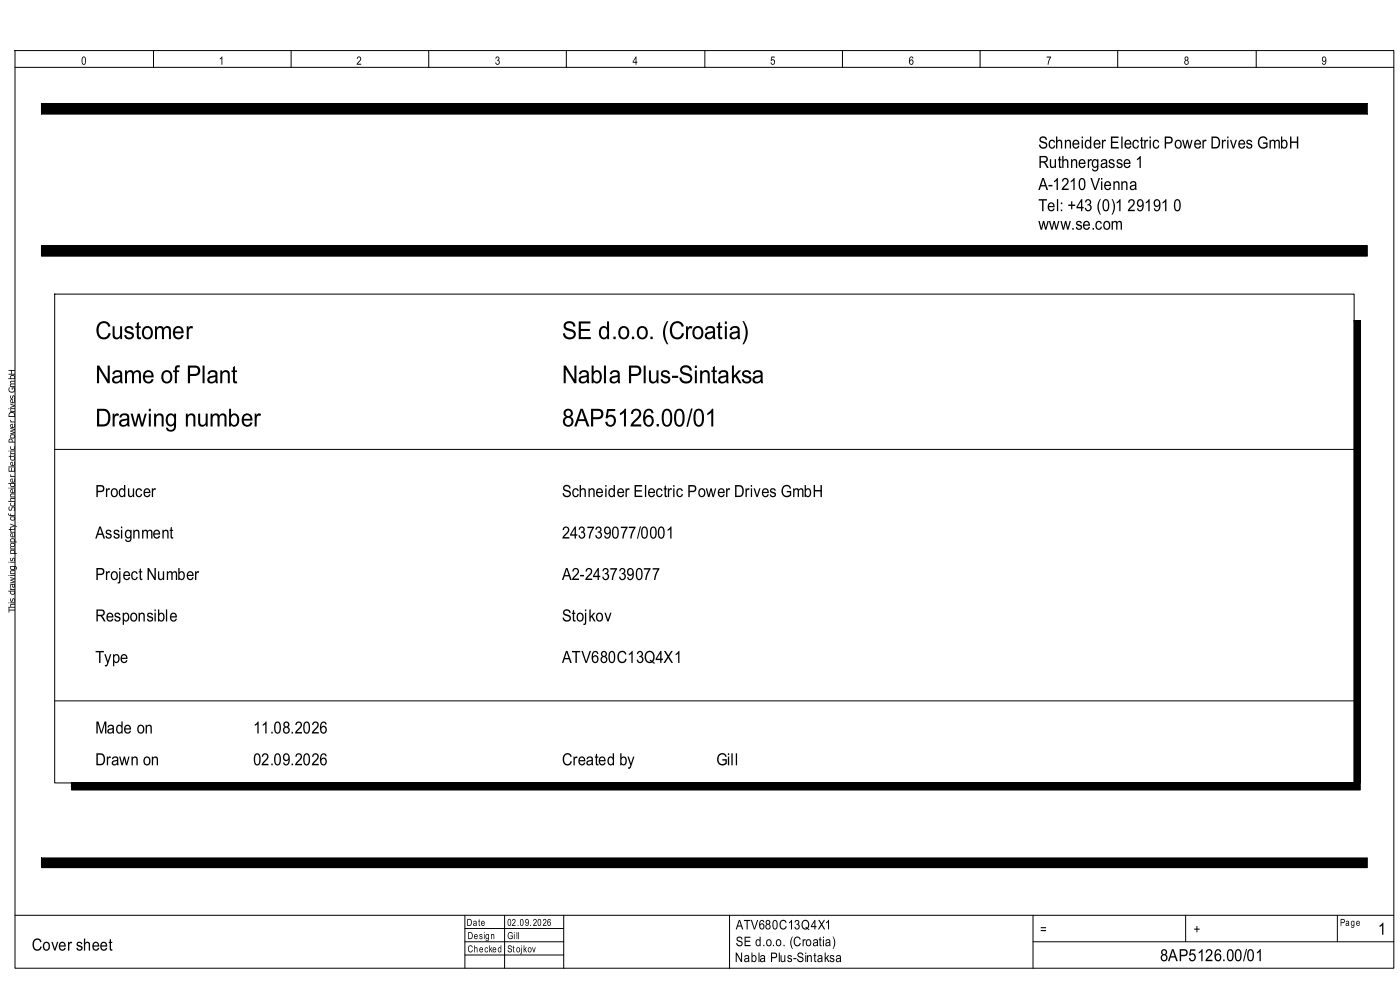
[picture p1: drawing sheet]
<svg xmlns="http://www.w3.org/2000/svg" width="420mm" height="297mm" viewBox="0 0 420 297" stroke-linecap="round" stroke-linejoin="round" font-family="sans-serif">
<defs><g id="words">
<g font-size="7.4">
<text x="28.6" y="101.7">Customer</text>
<text x="168.5" y="101.7">SE d.o.o. (Croatia)</text>
<text x="28.6" y="114.9">Name of Plant</text>
<text x="168.5" y="114.9">Nabla Plus-Sintaksa</text>
<text x="28.6" y="127.9">Drawing number</text>
<text x="168.5" y="127.9">8AP5126.00/01</text>
</g>
<g font-size="5">
<text x="311.4" y="44.5">Schneider Electric Power Drives GmbH</text>
<text x="311.4" y="50.4">Ruthnergasse 1</text>
<text x="311.4" y="57">A-1210 Vienna</text>
<text x="311.4" y="63.3">Tel: +43 (0)1</text>
<text x="338.1" y="63.3">29191</text>
<text x="351.9" y="63.3">0</text>
<text x="311.4" y="68.9">www.se.com</text>
<text x="28.6" y="149">Producer</text>
<text x="168.5" y="149">Schneider Electric Power Drives GmbH</text>
<text x="28.6" y="161.5">Assignment</text>
<text x="168.5" y="161.5">243739077/0001</text>
<text x="28.6" y="173.9">Project Number</text>
<text x="168.5" y="173.9">A2-243739077</text>
<text x="28.6" y="186.4">Responsible</text>
<text x="168.5" y="186.4">Stojkov</text>
<text x="28.6" y="198.8">Type</text>
<text x="168.5" y="198.8">ATV680C13Q4X1</text>
<text x="28.6" y="220">Made on</text>
<text x="75.9" y="220">11.08.2026</text>
<text x="28.6" y="229.5">Drawn on</text>
<text x="75.9" y="229.5">02.09.2026</text>
<text x="168.5" y="229.5">Created by</text>
<text x="214.8" y="229.5">Gill</text>
<text x="413.3" y="280.3">1</text>
<text x="9.5" y="285">Cover sheet</text>
<text x="347.9" y="288.2">8AP5126.00/01</text>
</g>
<g font-size="4">
<text x="220.7" y="278.7">ATV680C13Q4X1</text>
<text x="311.9" y="280">=</text>
<text x="358" y="280">+</text>
<text x="220.7" y="283.7">SE d.o.o. (Croatia)</text>
<text x="220.4" y="288.5">Nabla Plus-Sintaksa</text>
</g>
<g font-size="3.4">
<text x="24.3" y="19.4">0</text>
<text x="65.6" y="19.4">1</text>
<text x="106.9" y="19.4">2</text>
<text x="148.4" y="19.4">3</text>
<text x="189.7" y="19.4">4</text>
<text x="231" y="19.4">5</text>
<text x="272.5" y="19.4">6</text>
<text x="313.8" y="19.4">7</text>
<text x="355.1" y="19.4">8</text>
<text x="396.3" y="19.4">9</text>
</g>
<g font-size="2.9">
<text x="140" y="277.6">Date</text>
<text x="140.2" y="281.6">Design</text>
<text x="152.1" y="277.6">02.09.2026</text>
<text x="152.1" y="281.6">Gill</text>
<text x="401.9" y="277.6">Page</text>
<text x="140.2" y="285.6">Checked</text>
<text x="152.1" y="285.6">Stojkov</text>
</g>
<text font-size="2.6" x="4.5" y="183.7" transform="rotate(-90 4.5 183.7)">This drawing is property of Schneider Electric Power Drives GmbH</text>
</g></defs>
<g fill="none" stroke="#000" stroke-width=".3">
<path d="M4.5 15.2h413.5v275.1h-413.5zM46 15.2v5M87.3 15.2v5M128.6 15.2v5M169.9 15.2v5M211.4 15.2v5M252.7 15.2v5M294 15.2v5M335.2 15.2v5M376.8 15.2v5M4.5 20.2h413.5M12.4 31h397.7v3.2h-397.7z"/>
<path d="M12.4 73.6h397.7v3.2h-397.7zM16.4 88.2h389.7v146.6h-389.7zM406.1 96.1h1.9v138.7h-1.9zM16.4 134.8h389.7M16.4 210.2h389.7M21.4 234.8h386.6v2.1h-386.6zM12.4 257.3h397.7v2.9h-397.7zM4.5 274.5h413.5M139.4 274.5v15.8M139.4 278.4h29.7M151.3 274.5v15.8M169.1 274.5v15.8"/>
<path d="M218.8 274.5v15.8M309.8 274.5v15.8M355.6 274.5v7.9M401.1 274.5v7.9M139.4 282.4h29.7M139.4 286.4h29.7M309.8 282.4h108.2"/>
</g>
<g fill="#000">
<path d="M12.4 31h397.7v3.2h-397.7z" fill-rule="evenodd"/>
<path d="M12.4 73.6h397.7v3.2h-397.7z" fill-rule="evenodd"/>
<path d="M406.1 96.1h1.9v138.7h-1.9z" fill-rule="evenodd"/>
<path d="M21.4 234.8h386.6v2.1h-386.6z" fill-rule="evenodd"/>
<path d="M12.4 257.3h397.7v2.9h-397.7z" fill-rule="evenodd"/>
</g>
<use href="#words"/>
</svg>
